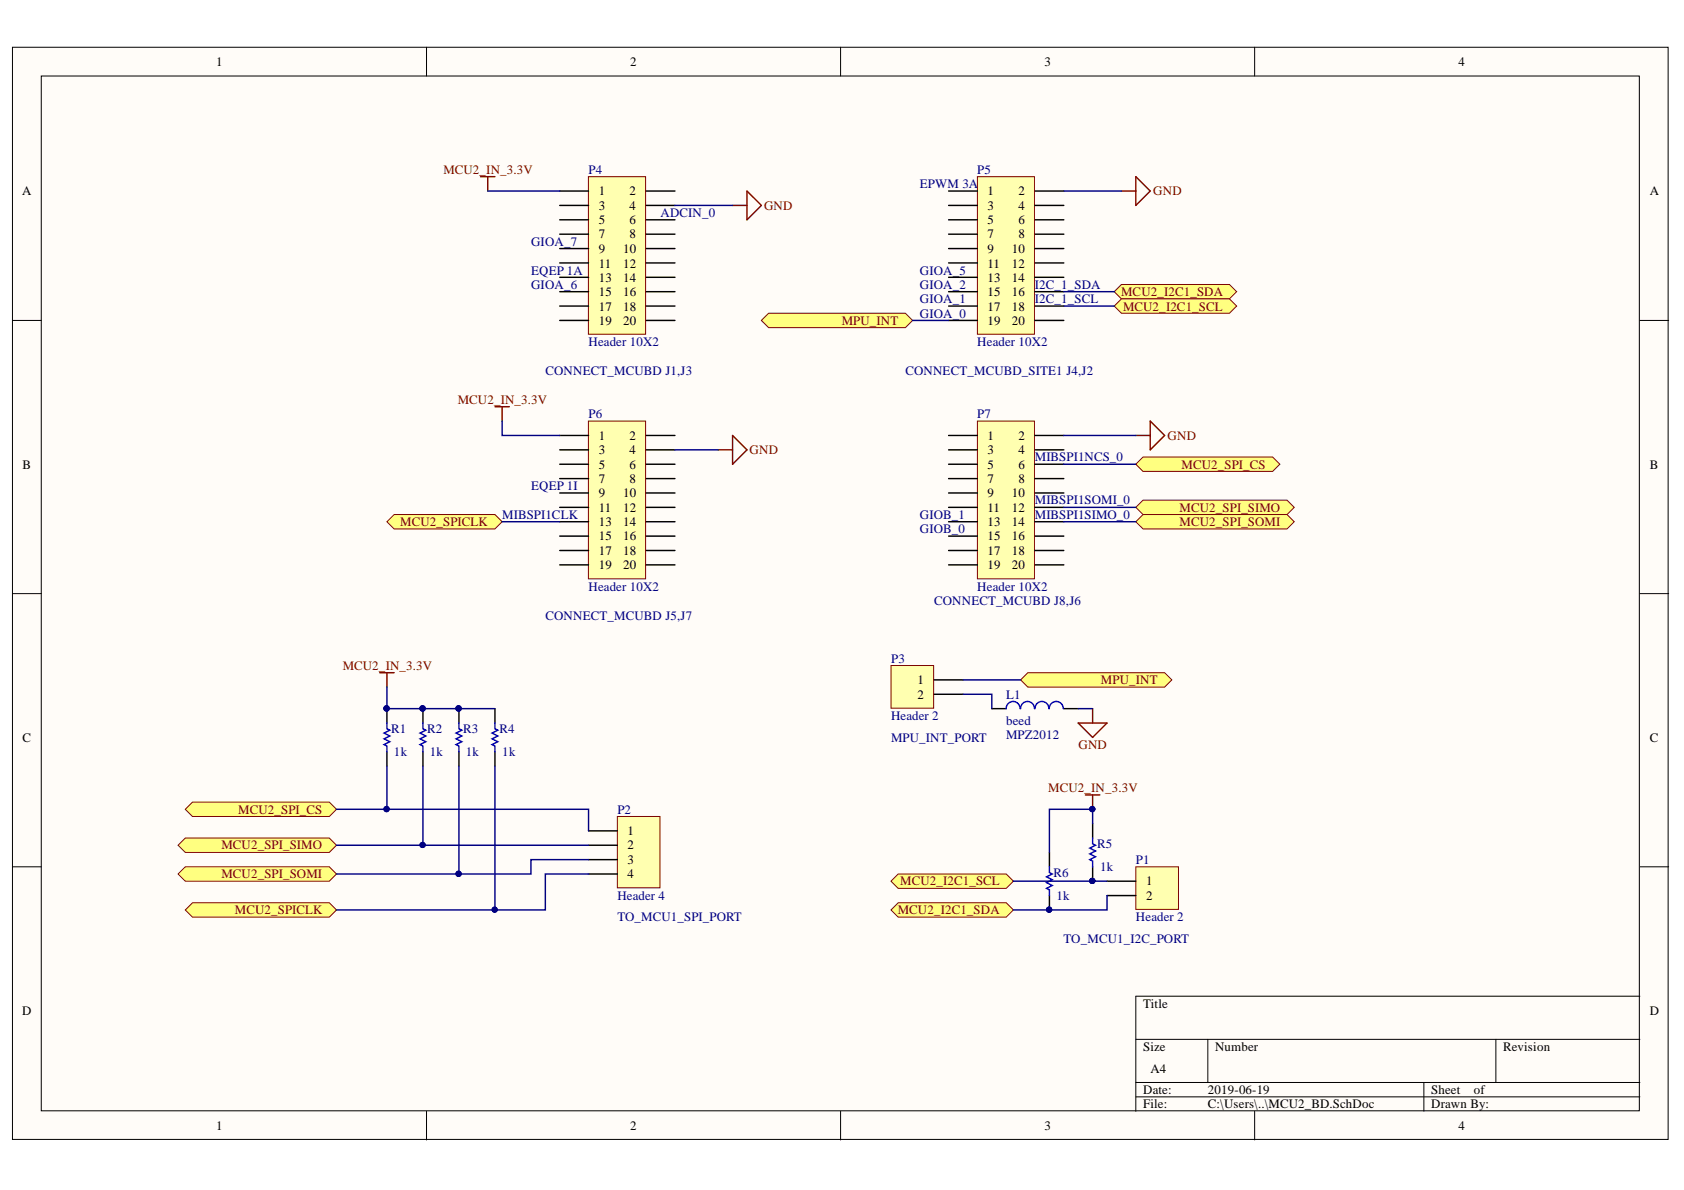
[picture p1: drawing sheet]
<svg xmlns="http://www.w3.org/2000/svg" width="297mm" height="210mm" viewBox="0 0 297 210" stroke-linecap="round" stroke-linejoin="round" font-family="sans-serif">
<defs><g id="words">
<g font-size="2.3">
<text x="38.1" y="11.6">1</text>
<text x="111.2" y="11.6">2</text>
<text x="184.2" y="11.6">3</text>
<text x="257.3" y="11.6">4</text>
<text x="3.9" y="34.4">A</text>
<text x="105.6" y="34.4">1</text>
<text x="111" y="34.4">2</text>
<text x="174.2" y="34.4">1</text>
<text x="179.7" y="34.4">2</text>
<text x="291" y="34.4">A</text>
<text x="105.6" y="37">3</text>
<text x="105.6" y="39.5">5</text>
<text x="111" y="37">4</text>
<text x="111" y="39.5">6</text>
<text x="174.2" y="37">3</text>
<text x="174.2" y="39.5">5</text>
<text x="179.7" y="37">4</text>
<text x="179.7" y="39.5">6</text>
<text x="105.6" y="42">7</text>
<text x="105.6" y="44.7">9</text>
<text x="105.6" y="47.2">11</text>
<text x="109.9" y="44.7">10</text>
<text x="109.9" y="47.2">12</text>
<text x="111" y="42">8</text>
<text x="174.2" y="42">7</text>
<text x="174.2" y="44.7">9</text>
<text x="174.2" y="47.2">11</text>
<text x="178.5" y="44.7">10</text>
<text x="178.5" y="47.2">12</text>
<text x="179.7" y="42">8</text>
<text x="105.6" y="49.7">13</text>
<text x="105.6" y="52.3">15</text>
<text x="109.9" y="49.7">14</text>
<text x="109.9" y="52.3">16</text>
<text x="174.2" y="49.7">13</text>
<text x="174.2" y="52.3">15</text>
<text x="178.5" y="49.7">14</text>
<text x="178.5" y="52.3">16</text>
<text x="105.6" y="54.8">17</text>
<text x="105.6" y="57.3">19</text>
<text x="109.9" y="54.8">18</text>
<text x="109.9" y="57.3">20</text>
<text x="174.2" y="54.8">17</text>
<text x="174.2" y="57.3">19</text>
<text x="178.5" y="54.8">18</text>
<text x="178.5" y="57.3">20</text>
<text x="105.6" y="77.6">1</text>
<text x="111" y="77.6">2</text>
<text x="174.2" y="77.6">1</text>
<text x="179.7" y="77.6">2</text>
<text x="4" y="82.6">B</text>
<text x="105.6" y="80.1">3</text>
<text x="105.6" y="82.6">5</text>
<text x="111" y="80.1">4</text>
<text x="111" y="82.6">6</text>
<text x="174.2" y="80.1">3</text>
<text x="174.2" y="82.6">5</text>
<text x="179.7" y="80.1">4</text>
<text x="179.7" y="82.6">6</text>
<text x="291" y="82.6">B</text>
<text x="105.6" y="85.2">7</text>
<text x="105.6" y="87.7">9</text>
<text x="109.9" y="87.7">10</text>
<text x="111" y="85.2">8</text>
<text x="174.2" y="85.2">7</text>
<text x="174.2" y="87.7">9</text>
<text x="178.5" y="87.7">10</text>
<text x="179.7" y="85.2">8</text>
<text x="105.6" y="90.2">11</text>
<text x="105.6" y="92.8">13</text>
<text x="105.6" y="95.3">15</text>
<text x="109.9" y="90.2">12</text>
<text x="109.9" y="92.8">14</text>
<text x="109.9" y="95.3">16</text>
<text x="174.2" y="90.2">11</text>
<text x="174.2" y="92.8">13</text>
<text x="174.2" y="95.3">15</text>
<text x="178.5" y="90.2">12</text>
<text x="178.5" y="92.8">14</text>
<text x="178.5" y="95.3">16</text>
<text x="105.6" y="97.8">17</text>
<text x="105.6" y="100.4">19</text>
<text x="109.9" y="97.8">18</text>
<text x="109.9" y="100.4">20</text>
<text x="174.2" y="97.8">17</text>
<text x="174.2" y="100.4">19</text>
<text x="178.5" y="97.8">18</text>
<text x="178.5" y="100.4">20</text>
<text x="161.8" y="120.7">1</text>
<text x="161.8" y="123.2">2</text>
<text x="4" y="130.8">C</text>
<text x="291" y="130.8">C</text>
<text x="110.7" y="147.3">1</text>
<text x="110.7" y="149.8">2</text>
<text x="110.7" y="152.4">3</text>
<text x="110.7" y="154.9">4</text>
<text x="202.2" y="156.2">1</text>
<text x="202.2" y="158.7">2</text>
<text x="3.9" y="179">D</text>
<text x="201.6" y="177.8">Title</text>
<text x="291" y="179">D</text>
<text x="201.6" y="185.4">Size</text>
<text x="214.3" y="185.4">Number</text>
<text x="265.1" y="185.4">Revision</text>
<text x="202.9" y="189.2">A4</text>
<text x="201.6" y="193">Date:</text>
<text x="201.6" y="195.5">File:</text>
<text x="213.1" y="193">2019-06-19</text>
<text x="213.1" y="195.5">C:\Users\..\MCU2_BD.SchDoc</text>
<text x="252.5" y="193">Sheet</text>
<text x="252.5" y="195.5">Drawn By:</text>
<text x="260" y="193">of</text>
<text x="38.1" y="199.3">1</text>
<text x="111.2" y="199.3">2</text>
<text x="184.2" y="199.3">3</text>
<text x="257.3" y="199.3">4</text>
</g>
<g font-size="2.3" fill="#800000">
<text x="78.2" y="30.6">MCU2_IN_3.3V</text>
<text x="203.4" y="34.4">GND</text>
<text x="134.8" y="37">GND</text>
<text x="197.8" y="52.3">MCU2_I2C1_SDA</text>
<text x="148.5" y="57.3">MPU_INT</text>
<text x="198.1" y="54.8">MCU2_I2C1_SCL</text>
<text x="80.7" y="71.2">MCU2_IN_3.3V</text>
<text x="206" y="77.6">GND</text>
<text x="132.2" y="80.1">GND</text>
<text x="208.4" y="82.6">MCU2_SPI_CS</text>
<text x="70.6" y="92.8">MCU2_SPICLK</text>
<text x="208.1" y="90.2">MCU2_SPI_SIMO</text>
<text x="208.1" y="92.8">MCU2_SPI_SOMI</text>
<text x="60.5" y="118.2">MCU2_IN_3.3V</text>
<text x="194.2" y="120.7">MPU_INT</text>
<text x="190.2" y="132.1">GND</text>
<text x="42" y="143.5">MCU2_SPI_CS</text>
<text x="184.9" y="139.7">MCU2_IN_3.3V</text>
<text x="39.1" y="149.8">MCU2_SPI_SIMO</text>
<text x="39.1" y="154.9">MCU2_SPI_SOMI</text>
<text x="41.4" y="161.2">MCU2_SPICLK</text>
<text x="158.4" y="161.2">MCU2_I2C1_SDA</text>
<text x="158.8" y="156.2">MCU2_I2C1_SCL</text>
</g>
<g font-size="2.3" fill="#000080">
<text x="103.8" y="30.6">P4</text>
<text x="162.2" y="33.2">EPWM 3A</text>
<text x="172.4" y="30.6">P5</text>
<text x="116.5" y="38.2">ADCIN_0</text>
<text x="93.7" y="43.4">GIOA_7</text>
<text x="93.7" y="51">GIOA_6</text>
<text x="93.7" y="48.5">EQEP 1A</text>
<text x="162.2" y="48.5">GIOA_5</text>
<text x="162.2" y="51">GIOA_2</text>
<text x="162.2" y="53.5">GIOA_1</text>
<text x="182.5" y="53.5">I2C_1_SCL</text>
<text x="182.5" y="51">I2C_1_SDA</text>
<text x="162.2" y="56.1">GIOA_0</text>
<text x="103.8" y="61.1">Header 10X2</text>
<text x="172.4" y="61.1">Header 10X2</text>
<text x="96.2" y="66.2">CONNECT_MCUBD J1,J3</text>
<text x="159.7" y="66.2">CONNECT_MCUBD_SITE1 J4,J2</text>
<text x="103.8" y="73.8">P6</text>
<text x="172.4" y="73.8">P7</text>
<text x="182.5" y="81.4">MIBSPI1NCS_0</text>
<text x="93.7" y="86.4">EQEP 1I</text>
<text x="182.5" y="89">MIBSPI1SOMI_0</text>
<text x="88.6" y="91.5">MIBSPI1CLK</text>
<text x="162.2" y="91.5">GIOB_1</text>
<text x="162.2" y="94">GIOB_0</text>
<text x="182.5" y="91.5">MIBSPI1SIMO_0</text>
<text x="103.8" y="104.3">Header 10X2</text>
<text x="164.8" y="106.8">CONNECT_MCUBD J8,J6</text>
<text x="172.4" y="104.3">Header 10X2</text>
<text x="96.2" y="109.3">CONNECT_MCUBD J5,J7</text>
<text x="157.2" y="116.9">P3</text>
<text x="177.5" y="123.2">L1</text>
<text x="69" y="129.3">R1</text>
<text x="75.3" y="129.3">R2</text>
<text x="81.7" y="129.3">R3</text>
<text x="88.1" y="129.3">R4</text>
<text x="157.2" y="127">Header 2</text>
<text x="157.2" y="130.8">MPU_INT_PORT</text>
<text x="177.5" y="130.3">MPZ2012</text>
<text x="177.5" y="127.8">beed</text>
<text x="69.5" y="133.4">1k</text>
<text x="75.8" y="133.4">1k</text>
<text x="82.2" y="133.4">1k</text>
<text x="88.6" y="133.4">1k</text>
<text x="108.9" y="143.5">P2</text>
<text x="193.5" y="149.6">R5</text>
<text x="185.8" y="154.7">R6</text>
<text x="194" y="153.6">1k</text>
<text x="200.4" y="152.4">P1</text>
<text x="108.9" y="158.7">Header 4</text>
<text x="186.3" y="158.7">1k</text>
<text x="108.9" y="162.5">TO_MCU1_SPI_PORT</text>
<text x="187.6" y="166.4">TO_MCU1_I2C_PORT</text>
<text x="200.4" y="162.5">Header 2</text>
</g>
</g></defs>
<g fill="#fffcf8" stroke="#000" stroke-width=".18">
<path d="M2.2 8.3h292v192.7h-292z"/>
<path d="M7.3 13.4h281.9v182.5h-281.9z"/>
</g>
<g fill="none" stroke="#000" stroke-width=".18">
<path d="M75.2 8.3v5.1M148.3 8.3v5.1M221.3 8.3v5.1M2.2 56.5h5.1M289.3 56.5h5M2.2 104.7h5.1M289.3 104.7h5M2.2 152.9h5.1M289.3 152.9h5M289.3 175.7h-89v20.3M75.2 196v5.1M148.3 196v5.1"/>
<path d="M200.3 183.3h89M200.3 190.9h89M200.3 193.5h89M213 183.3v7.6M221.3 196v5.1M251.2 190.9v5.1M263.9 183.3v7.6"/>
</g>
<g fill="#ffff80" stroke="#800000" stroke-width=".18">
<path d="M157.2 155.4l1.2-1.2h19.1l1.3 1.2-1.3 1.3h-19.1z" fill-rule="evenodd"/>
<path d="M157.2 160.5l1.2-1.3h19.1l1.3 1.3-1.3 1.3h-19.1z" fill-rule="evenodd"/>
</g>
<path d="M200.3 152.9h7.6v7.5h-7.6z" fill="#ffffb0" stroke="#800000" stroke-width=".18"/>
<path d="M195.3 155.4h5M195.3 158h5" fill="none" stroke="#000" stroke-width=".25"/>
<g fill="#ffff80" stroke="#800000" stroke-width=".18">
<path d="M32.7 142.8l1.3-1.3h24.1l1.3 1.3-1.3 1.2h-24.1z" fill-rule="evenodd"/>
<path d="M31.4 149.1l1.3-1.3h25.4l1.3 1.3-1.3 1.3h-25.4z" fill-rule="evenodd"/>
<path d="M31.4 154.2l1.3-1.3h25.4l1.3 1.3-1.3 1.2h-25.4z" fill-rule="evenodd"/>
<path d="M32.7 160.5l1.3-1.3h24.1l1.3 1.3-1.3 1.3h-24.1z" fill-rule="evenodd"/>
</g>
<path d="M68.2 125v2.5M68.2 132.6v2.5M74.6 125v2.5M74.6 132.6v2.5M80.9 125v2.5M80.9 132.6v2.5M87.3 125v2.5M87.3 132.6v2.5" fill="none" stroke="#000" stroke-width=".25"/>
<g fill="#000080" stroke="#000080" stroke-width=".18">
<circle cx="68.2" cy="125" r=".47"/>
<circle cx="74.5" cy="125" r=".47"/>
<circle cx="80.9" cy="125" r=".47"/>
</g>
<path d="M68.2 127.5v1l.6 .3-1.1 .5 1.1 .5-1.1 .5 1.1 .5-1.1 .5 .5 .3v1M74.6 127.5v1l.5 .3-1 .5 1 .5-1 .5 1 .5-1 .5 .5 .3v1M80.9 127.5v1l.6 .3-1.1 .5 1.1 .5-1.1 .5 1.1 .5-1.1 .5 .5 .3v1M87.3 127.5v1l.5 .3-1 .5 1 .5-1 .5 1 .5-1 .5 .5 .3v1" fill="none" stroke="#00f" stroke-width=".25"/>
<path d="M67 118.7h2.5M68.2 118.7v2.5" fill="none" stroke="#800000" stroke-width=".25"/>
<path d="M108.9 144h7.5v12.6h-7.5z" fill="#ffffb0" stroke="#800000" stroke-width=".18"/>
<path d="M103.8 146.6h5.1M103.8 149.1h5.1M103.8 151.6h5.1M103.8 154.2h5.1M185.1 150.4v2.5M185.1 158v2.5M192.7 145.3v2.5M192.7 152.9v2.5" fill="none" stroke="#000" stroke-width=".25"/>
<path d="M191.5 140.2h2.5M192.7 140.2v2.6" fill="none" stroke="#800000" stroke-width=".25"/>
<g fill="#000080" stroke="#000080" stroke-width=".18">
<circle cx="192.7" cy="142.7" r=".47"/>
<circle cx="192.7" cy="155.4" r=".46"/>
<circle cx="185.1" cy="160.5" r=".46"/>
</g>
<path d="M185.1 152.9v1l.5 .3-1 .5 1 .5-1 .5 1 .5-1 .5 .5 .3v1M192.7 147.8v1l.5 .3-1 .5 1 .5-1 .5 1 .5-1 .5 .5 .3v1" fill="none" stroke="#00f" stroke-width=".25"/>
<path d="M157.2 117.4h7.5v7.5h-7.5z" fill="#ffffb0" stroke="#800000" stroke-width=".18"/>
<path d="M164.8 119.9h5.1M164.8 122.5h5.1" fill="none" stroke="#000" stroke-width=".25"/>
<path d="M180 119.9l1.3-1.2h24.1l1.3 1.2-1.3 1.3h-24.1z" fill-rule="evenodd" fill="#ffff80" stroke="#800000" stroke-width=".18"/>
<path d="M190.2 127.5h5.1l-2.6 2.6zM192.7 125v2.5" fill="none" stroke="#800000" stroke-width=".25"/>
<path d="M174.9 125h2.6M187.6 125h2.6" fill="none" stroke="#000" stroke-width=".25"/>
<path d="M179.9 125a1.22 1.22 0 0 0-1.2-1.3 1.22 1.22 0 0 0-1.2 1.3M182.5 125a1.22 1.22 0 0 0-1.3-1.3 1.22 1.22 0 0 0-1.2 1.3M185 125a1.22 1.22 0 0 0-1.2-1.3 1.22 1.22 0 0 0-1.2 1.3M187.5 125a1.23 1.23 0 0 0-1.2-1.3 1.23 1.23 0 0 0-1.2 1.3" fill="none" stroke="#00f" stroke-width=".25"/>
<g fill="#ffff80" stroke="#800000" stroke-width=".18">
<path d="M200.3 89.5l1.3-1.3h25.4l1.3 1.3-1.3 1.3h-25.4z" fill-rule="evenodd"/>
<path d="M200.3 92l1.3-1.2h25.4l1.3 1.2-1.3 1.3h-25.4z" fill-rule="evenodd"/>
<path d="M68.2 92l1.3-1.2h17.8l1.3 1.2-1.3 1.3h-17.8z" fill-rule="evenodd"/>
<path d="M200.3 81.9l1.3-1.3h22.9l1.3 1.3-1.3 1.3h-22.9z" fill-rule="evenodd"/>
</g>
<path d="M103.8 31.2h10.1v27.8h-10.1z" fill="#ffffb0" stroke="#800000" stroke-width=".18"/>
<g fill="none" stroke="#000" stroke-width=".25">
<path d="M98.7 33.7h5.1M98.7 36.2h5.1M98.7 38.8h5.1M114 33.7h5.1M114 36.2h5.1M114 38.8h5.1M98.7 41.3h5.1M98.7 43.8h5.1M98.7 46.4h5.1M98.7 48.9h5.1M98.7 51.5h5.1M98.7 54h5.1"/>
<path d="M98.7 56.5h5.1M114 41.3h5.1M114 43.8h5.1M114 46.4h5.1M114 48.9h5.1M114 51.5h5.1M114 54h5.1M114 56.5h5.1"/>
</g>
<path d="M172.4 31.2h10.1v27.8h-10.1z" fill="#ffffb0" stroke="#800000" stroke-width=".18"/>
<g fill="none" stroke="#000" stroke-width=".25">
<path d="M167.3 33.7h5.1M167.3 36.2h5.1M167.3 38.8h5.1M182.6 33.7h5M182.6 36.2h5M182.6 38.8h5M167.3 41.3h5.1M167.3 43.8h5.1M167.3 46.4h5.1M167.3 48.9h5.1M167.3 51.5h5.1M167.3 54h5.1"/>
<path d="M167.3 56.5h5.1M182.6 41.3h5M182.6 43.8h5M182.6 46.4h5M182.6 48.9h5M182.6 51.5h5M182.6 54h5M182.6 56.5h5"/>
</g>
<path d="M103.8 74.3h10.1v27.8h-10.1z" fill="#ffffb0" stroke="#800000" stroke-width=".18"/>
<g fill="none" stroke="#000" stroke-width=".25">
<path d="M98.7 76.8h5.1M98.7 79.3h5.1M114 76.8h5.1M114 79.3h5.1M98.7 81.9h5.1M98.7 84.4h5.1M98.7 87h5.1M98.7 89.5h5.1M98.7 92h5.1M98.7 94.6h5.1M98.7 97.1h5.1M98.7 99.6h5.1"/>
<path d="M114 81.9h5.1M114 84.4h5.1M114 87h5.1M114 89.5h5.1M114 92h5.1M114 94.6h5.1M114 97.1h5.1M114 99.6h5.1"/>
</g>
<path d="M172.4 74.3h10.1v27.8h-10.1z" fill="#ffffb0" stroke="#800000" stroke-width=".18"/>
<g fill="none" stroke="#000" stroke-width=".25">
<path d="M167.3 76.8h5.1M167.3 79.3h5.1M182.6 76.8h5M182.6 79.3h5M167.3 81.9h5.1M167.3 84.4h5.1M167.3 87h5.1M167.3 89.5h5.1M167.3 92h5.1M167.3 94.6h5.1M167.3 97.1h5.1M167.3 99.6h5.1"/>
<path d="M182.6 81.9h5M182.6 84.4h5M182.6 87h5M182.6 89.5h5M182.6 92h5M182.6 94.6h5M182.6 97.1h5M182.6 99.6h5"/>
</g>
<g fill="#ffff80" stroke="#800000" stroke-width=".18">
<path d="M196.5 51.5l1.3-1.3h19.1l1.2 1.3-1.2 1.2h-19.1z" fill-rule="evenodd"/>
<path d="M196.5 54l1.3-1.3h19.1l1.2 1.3-1.2 1.3h-19.1z" fill-rule="evenodd"/>
<path d="M134.3 56.5l1.3-1.2h24.1l1.3 1.2-1.3 1.3h-24.1z" fill-rule="evenodd"/>
</g>
<path d="M84.8 31.2h2.5M86 31.2v2.5M129.2 36.2h2.6M131.8 33.7l2.5 2.5-2.5 2.6zM197.8 33.7h2.5M200.3 31.2l2.6 2.5-2.6 2.5zM87.3 71.7h2.5M88.6 71.7v2.6M126.7 79.3h2.5M129.2 76.8l2.6 2.5-2.6 2.6zM200.3 76.8h2.6M202.9 74.3l2.5 2.5-2.5 2.5z" fill="none" stroke="#800000" stroke-width=".25"/>
<g fill="none" stroke="#000080" stroke-width=".25">
<path d="M86 33.7h12.7M119.1 36.2h10.1M187.6 33.7h10.2M161 56.5h6.3M187.6 51.5h8.9M187.6 54h8.9M88.6 74.3v2.5h10.1M119.1 79.3h7.6M187.6 76.8h12.7M88.6 92h10.1M187.6 92h12.7M187.6 81.9h12.7"/>
<path d="M187.6 89.5h12.7M169.9 119.9h10.1M68.2 121.2v3.8h19.1M68.2 135.1v7.7M74.6 135.1v14M80.9 135.1v19.1M87.3 135.1v25.4h8.9v-6.3h7.6M169.9 122.5h5v2.5M190.2 125h2.5M59.4 142.8h44.4v3.8M59.4 149.1h44.4M103.8 151.6h-10.1v2.6h-34.3"/>
<path d="M178.8 155.4h16.5M192.7 145.3v-2.5h-7.6v7.6M195.3 158v2.5h-16.5M59.4 160.5h27.9"/>
</g>
<g fill="#000080" stroke="#000080" stroke-width=".18">
<circle cx="192.7" cy="155.4" r=".46"/>
<circle cx="185.1" cy="160.5" r=".46"/>
<circle cx="68.2" cy="142.7" r=".47"/>
<circle cx="74.5" cy="149" r=".46"/>
<circle cx="80.9" cy="154.1" r=".47"/>
<circle cx="68.2" cy="125" r=".47"/>
<circle cx="74.5" cy="125" r=".47"/>
<circle cx="80.9" cy="125" r=".47"/>
<circle cx="87.3" cy="160.5" r=".46"/>
<circle cx="192.7" cy="142.7" r=".47"/>
</g>
<use href="#words"/>
</svg>
